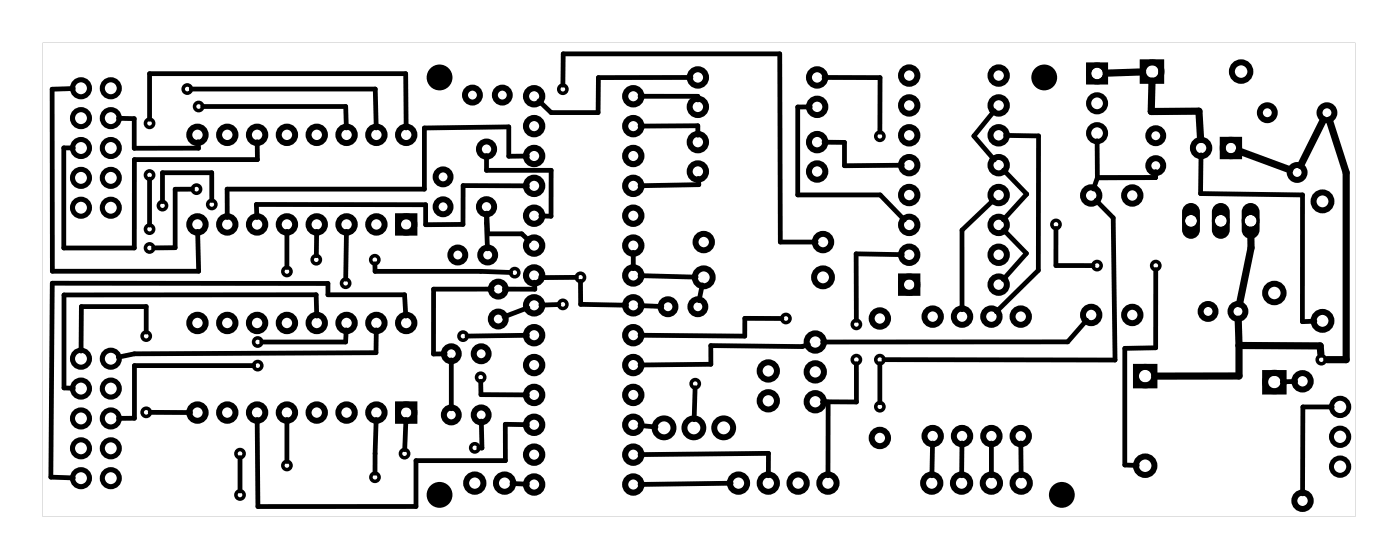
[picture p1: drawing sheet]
<svg xmlns="http://www.w3.org/2000/svg" width="119mm" height="48mm" viewBox="0 0 119 48" stroke-linecap="round" stroke-linejoin="round" font-family="sans-serif">
<g fill="#000">
<path d="M92.5 5.3v1.9h1.9v-1.9zM92.9 6.2a.5 .5 0 0 1 1 0 .5 .5 0 0 1-1 0z"/>
<path d="M3.6 3.6v40.3h111.8v-40.3zM3.6 3.6h111.8v40.3h-111.8z"/>
<path d="M100.9 17.5l-.2 .5v1.5a.76 .76 0 0 0 .7 .8 .76 .76 0 0 0 .8-.8v-1.5a.76 .76 0 0 0-.5-.7 .76 .76 0 0 0-.8 .2zM100.9 18.8a.51 .51 0 0 1 1 0 .51 .51 0 0 1-1 0z"/>
<path d="M103.4 17.5l-.2 .5v1.5a.76 .76 0 0 0 .8 .8 .76 .76 0 0 0 .7-.8v-1.5a.76 .76 0 0 0-.4-.7 .76 .76 0 0 0-.9 .2zM103.5 18.8a.51 .51 0 0 1 1 0 .51 .51 0 0 1-1 0z"/>
<path d="M106 17.5l-.2 .5v1.5a.76 .76 0 0 0 .7 .8 .76 .76 0 0 0 .8-.8v-1.5a.76 .76 0 0 0-.5-.7 .76 .76 0 0 0-.8 .2zM106 18.8a.51 .51 0 0 1 1 0 .51 .51 0 0 1-1 0z"/>
</g>
<g fill="none" stroke="#000" stroke-width=".43">
<circle cx="6.9" cy="17.7" r=".72"/>
<circle cx="6.9" cy="10" r=".72"/>
<circle cx="6.9" cy="15.1" r=".72"/>
<circle cx="6.9" cy="12.6" r=".72"/>
<circle cx="6.9" cy="7.5" r=".72"/>
<circle cx="9.4" cy="17.7" r=".72"/>
<circle cx="9.4" cy="10" r=".72"/>
<circle cx="9.4" cy="12.6" r=".72"/>
<circle cx="9.4" cy="15.1" r=".72"/>
<circle cx="9.4" cy="7.5" r=".72"/>
<circle cx="6.9" cy="33" r=".72"/>
<circle cx="6.9" cy="38.1" r=".72"/>
<circle cx="6.9" cy="35.6" r=".72"/>
<circle cx="6.9" cy="30.5" r=".72"/>
<circle cx="9.4" cy="33" r=".72"/>
<circle cx="9.4" cy="35.6" r=".72"/>
<circle cx="9.4" cy="38.1" r=".72"/>
<circle cx="9.4" cy="30.5" r=".72"/>
<circle cx="6.9" cy="40.7" r=".72"/>
<circle cx="9.4" cy="40.7" r=".72"/>
</g>
<g fill="none" stroke="#000" stroke-width=".3">
<circle cx="12.7" cy="14.9" r=".35"/>
<circle cx="12.7" cy="10.5" r=".35"/>
<circle cx="12.7" cy="19.5" r=".35"/>
<circle cx="13.8" cy="17.5" r=".35"/>
<circle cx="16" cy="7.6" r=".35"/>
<circle cx="16.7" cy="16.1" r=".35"/>
<circle cx="16.9" cy="9.1" r=".35"/>
<circle cx="18" cy="17.4" r=".35"/>
<circle cx="47.9" cy="7.6" r=".35"/>
<circle cx="74.9" cy="11.6" r=".35"/>
<circle cx="89.9" cy="19.1" r=".35"/>
<circle cx="12.5" cy="28.6" r=".35"/>
<circle cx="12.5" cy="35.1" r=".35"/>
<circle cx="12.7" cy="21.1" r=".35"/>
<circle cx="20.4" cy="38.6" r=".35"/>
<circle cx="21.9" cy="29.1" r=".35"/>
<circle cx="21.9" cy="31.1" r=".35"/>
<circle cx="24.4" cy="39.6" r=".35"/>
<circle cx="24.4" cy="23.1" r=".35"/>
<circle cx="26.9" cy="22.1" r=".35"/>
<circle cx="29.4" cy="24.1" r=".35"/>
<circle cx="31.9" cy="22.1" r=".35"/>
<circle cx="34.5" cy="38.6" r=".35"/>
<circle cx="39.4" cy="28.6" r=".35"/>
<circle cx="40.4" cy="38.1" r=".35"/>
<circle cx="40.9" cy="32.1" r=".35"/>
<circle cx="43.8" cy="23.2" r=".35"/>
<circle cx="47.9" cy="25.9" r=".35"/>
<circle cx="49.4" cy="23.6" r=".35"/>
<circle cx="59.2" cy="32.6" r=".35"/>
<circle cx="66.9" cy="27.1" r=".35"/>
<circle cx="72.9" cy="30.6" r=".35"/>
<circle cx="72.9" cy="27.6" r=".35"/>
<circle cx="74.9" cy="34.6" r=".35"/>
<circle cx="74.9" cy="30.6" r=".35"/>
<circle cx="93.4" cy="22.6" r=".35"/>
<circle cx="98.4" cy="22.6" r=".35"/>
<circle cx="112.5" cy="30.6" r=".35"/>
<circle cx="20.4" cy="42.1" r=".35"/>
<circle cx="31.9" cy="40.6" r=".35"/>
</g>
<g fill="none" stroke="#000" stroke-width=".5">
<circle cx="41.4" cy="17.6" r=".65"/>
<circle cx="41.4" cy="12.7" r=".65"/>
</g>
<g fill="none" stroke="#000" stroke-width=".51">
<path d="M33.9 18.4h1.4v1.4h-1.4zM97.3 5.3h1.6v1.6h-1.6zM104.1 11.9h1.4v1.4h-1.4zM33.9 34.4h1.4v1.4h-1.4zM76.7 23.5h1.4v1.4h-1.4zM96.8 31.2h1.5v1.6h-1.5zM107.8 31.7h1.5v1.6h-1.5z"/>
<circle cx="16.8" cy="19.1" r=".7"/>
<circle cx="16.8" cy="11.5" r=".7"/>
<circle cx="19.4" cy="19.1" r=".7"/>
<circle cx="19.4" cy="11.5" r=".7"/>
<circle cx="21.9" cy="19.1" r=".7"/>
<circle cx="21.9" cy="11.5" r=".7"/>
<circle cx="24.4" cy="19.1" r=".7"/>
<circle cx="24.4" cy="11.5" r=".7"/>
<circle cx="27" cy="19.1" r=".7"/>
<circle cx="27" cy="11.5" r=".7"/>
<circle cx="29.5" cy="19.1" r=".7"/>
<circle cx="29.5" cy="11.5" r=".7"/>
<circle cx="32.1" cy="19.1" r=".7"/>
<circle cx="32.1" cy="11.5" r=".7"/>
<circle cx="34.6" cy="19.1" r=".7"/>
<circle cx="34.6" cy="11.5" r=".7"/>
<circle cx="37.7" cy="17.6" r=".64"/>
<circle cx="37.7" cy="15" r=".64"/>
<circle cx="40.2" cy="8.1" r=".64"/>
<circle cx="42.8" cy="8.1" r=".64"/>
<circle cx="59.4" cy="12.1" r=".7"/>
<circle cx="59.4" cy="6.6" r=".7"/>
<circle cx="59.4" cy="14.6" r=".7"/>
<circle cx="59.4" cy="9.1" r=".7"/>
<circle cx="69.6" cy="14.6" r=".7"/>
<circle cx="69.6" cy="9.1" r=".7"/>
<circle cx="69.6" cy="6.6" r=".7"/>
<circle cx="69.6" cy="12.1" r=".7"/>
<circle cx="77.4" cy="6.4" r=".7"/>
<circle cx="77.4" cy="19.1" r=".7"/>
<circle cx="77.4" cy="16.6" r=".7"/>
<circle cx="77.4" cy="9" r=".7"/>
<circle cx="77.4" cy="14" r=".7"/>
<circle cx="77.4" cy="11.5" r=".7"/>
<circle cx="85.1" cy="14" r=".7"/>
<circle cx="85.1" cy="11.5" r=".7"/>
<circle cx="85.1" cy="9" r=".7"/>
<circle cx="85.1" cy="6.4" r=".7"/>
<circle cx="85.1" cy="16.6" r=".7"/>
<circle cx="85.1" cy="19.1" r=".7"/>
<circle cx="92.9" cy="16.6" r=".7"/>
<circle cx="96.4" cy="16.6" r=".7"/>
<circle cx="98.1" cy="6.1" r=".79"/>
<circle cx="98.4" cy="14.1" r=".64"/>
<circle cx="98.4" cy="11.5" r=".64"/>
<circle cx="102.3" cy="12.6" r=".7"/>
<circle cx="104.8" cy="12.6" r=".7"/>
<circle cx="105.7" cy="6.1" r=".79"/>
<circle cx="107.9" cy="9.6" r=".64"/>
<circle cx="110.5" cy="14.7" r=".64"/>
<circle cx="112.6" cy="17.1" r=".76"/>
<circle cx="113" cy="9.6" r=".64"/>
<circle cx="16.8" cy="35.1" r=".7"/>
<circle cx="16.8" cy="27.5" r=".7"/>
<circle cx="19.4" cy="35.1" r=".7"/>
<circle cx="19.4" cy="27.5" r=".7"/>
<circle cx="21.9" cy="35.1" r=".7"/>
<circle cx="21.9" cy="27.5" r=".7"/>
<circle cx="24.4" cy="35.1" r=".7"/>
<circle cx="24.4" cy="27.5" r=".7"/>
<circle cx="27" cy="35.1" r=".7"/>
<circle cx="27" cy="27.5" r=".7"/>
<circle cx="29.5" cy="35.1" r=".7"/>
<circle cx="29.5" cy="27.5" r=".7"/>
<circle cx="32.1" cy="35.1" r=".7"/>
<circle cx="32.1" cy="27.5" r=".7"/>
<circle cx="34.6" cy="35.1" r=".7"/>
<circle cx="34.6" cy="27.5" r=".7"/>
<circle cx="38.4" cy="35.3" r=".64"/>
<circle cx="38.4" cy="30.1" r=".64"/>
<circle cx="39" cy="21.7" r=".64"/>
<circle cx="41" cy="35.3" r=".64"/>
<circle cx="41" cy="30.1" r=".64"/>
<circle cx="41.5" cy="21.7" r=".64"/>
<circle cx="42.4" cy="27.1" r=".64"/>
<circle cx="42.4" cy="24.6" r=".64"/>
<circle cx="56.6" cy="36.4" r=".8"/>
<circle cx="56.9" cy="26.1" r=".64"/>
<circle cx="59.1" cy="36.4" r=".8"/>
<circle cx="59.4" cy="26.1" r=".64"/>
<circle cx="59.9" cy="23.6" r=".76"/>
<circle cx="59.9" cy="20.6" r=".7"/>
<circle cx="61.6" cy="36.4" r=".8"/>
<circle cx="65.4" cy="31.5" r=".74"/>
<circle cx="65.4" cy="34.1" r=".74"/>
<circle cx="69.4" cy="34.2" r=".74"/>
<circle cx="69.4" cy="29.1" r=".74"/>
<circle cx="69.4" cy="31.6" r=".74"/>
<circle cx="70.1" cy="23.6" r=".76"/>
<circle cx="70.1" cy="20.6" r=".7"/>
<circle cx="74.9" cy="37.2" r=".7"/>
<circle cx="74.9" cy="27.1" r=".7"/>
<circle cx="77.4" cy="21.7" r=".7"/>
<circle cx="77.4" cy="24.2" r=".7"/>
<circle cx="79.4" cy="37.1" r=".7"/>
<circle cx="79.4" cy="26.9" r=".7"/>
<circle cx="81.9" cy="37.1" r=".7"/>
<circle cx="81.9" cy="26.9" r=".7"/>
<circle cx="84.4" cy="37.1" r=".7"/>
<circle cx="84.4" cy="26.9" r=".7"/>
<circle cx="85.1" cy="21.7" r=".7"/>
<circle cx="85.1" cy="24.2" r=".7"/>
<circle cx="86.9" cy="37.1" r=".7"/>
<circle cx="86.9" cy="26.9" r=".7"/>
<circle cx="92.9" cy="26.8" r=".7"/>
<circle cx="96.4" cy="26.8" r=".7"/>
<circle cx="97.5" cy="39.6" r=".79"/>
<circle cx="97.5" cy="32" r=".79"/>
<circle cx="102.9" cy="26.5" r=".64"/>
<circle cx="105.4" cy="26.5" r=".64"/>
<circle cx="108.5" cy="32.5" r=".79"/>
<circle cx="108.5" cy="24.9" r=".79"/>
<circle cx="110.9" cy="32.4" r=".7"/>
<circle cx="112.6" cy="27.3" r=".76"/>
<circle cx="40.4" cy="41.1" r=".74"/>
<circle cx="43" cy="41.1" r=".74"/>
<circle cx="62.9" cy="41.1" r=".74"/>
<circle cx="65.4" cy="41.1" r=".74"/>
<circle cx="68" cy="41.1" r=".74"/>
<circle cx="70.5" cy="41.1" r=".74"/>
<circle cx="79.4" cy="41.1" r=".74"/>
<circle cx="81.9" cy="41.1" r=".74"/>
<circle cx="84.4" cy="41.1" r=".74"/>
<circle cx="87" cy="41.1" r=".74"/>
<circle cx="110.9" cy="42.6" r=".7"/>
</g>
<g fill="#000">
<circle cx="37.4" cy="6.6" r="1.1"/>
<circle cx="88.9" cy="6.6" r="1.1"/>
<circle cx="37.4" cy="42.1" r="1.1"/>
<circle cx="90.4" cy="42.1" r="1.1"/>
</g>
<g fill="none" stroke="#000" stroke-width=".52">
<circle cx="45.5" cy="13.3" r=".69"/>
<circle cx="45.5" cy="18.3" r=".69"/>
<circle cx="45.5" cy="8.2" r=".69"/>
<circle cx="45.5" cy="10.7" r=".69"/>
<circle cx="45.5" cy="15.8" r=".69"/>
<circle cx="53.9" cy="13.3" r=".69"/>
<circle cx="53.9" cy="8.2" r=".69"/>
<circle cx="53.9" cy="10.7" r=".69"/>
<circle cx="53.9" cy="15.8" r=".69"/>
<circle cx="53.9" cy="18.3" r=".69"/>
<circle cx="45.5" cy="20.9" r=".69"/>
<circle cx="45.5" cy="38.7" r=".69"/>
<circle cx="45.5" cy="31" r=".69"/>
<circle cx="45.5" cy="26" r=".69"/>
<circle cx="45.5" cy="23.4" r=".69"/>
<circle cx="45.5" cy="28.5" r=".69"/>
<circle cx="45.5" cy="36.1" r=".69"/>
<circle cx="45.5" cy="33.6" r=".69"/>
<circle cx="53.9" cy="20.9" r=".69"/>
<circle cx="53.9" cy="38.7" r=".69"/>
<circle cx="53.9" cy="28.5" r=".69"/>
<circle cx="53.9" cy="31" r=".69"/>
<circle cx="53.9" cy="23.4" r=".69"/>
<circle cx="53.9" cy="26" r=".69"/>
<circle cx="53.9" cy="33.6" r=".69"/>
<circle cx="53.9" cy="36.1" r=".69"/>
<circle cx="45.5" cy="41.2" r=".69"/>
<circle cx="53.9" cy="41.2" r=".69"/>
</g>
<g fill="none" stroke="#000" stroke-width=".44">
<circle cx="93.4" cy="8.8" r=".72"/>
<circle cx="93.4" cy="6.2" r=".72"/>
<circle cx="93.4" cy="11.3" r=".72"/>
</g>
<g fill="none" stroke="#000" stroke-width=".25">
<circle cx="101.4" cy="18.8" r=".64"/>
<circle cx="104" cy="18.8" r=".64"/>
<circle cx="106.5" cy="18.8" r=".64"/>
</g>
<g fill="none" stroke="#000" stroke-width=".42">
<circle cx="114.1" cy="37.1" r=".74"/>
<circle cx="114.1" cy="34.6" r=".74"/>
<circle cx="114.1" cy="39.7" r=".74"/>
</g>
<g fill="none" stroke="#000" stroke-width=".41">
<path d="M6.2 7.5l-1.8 .1 .1 15.5h12.4l-.1-3.4M10.1 10.1h1.3v2.5h5.5v-.5M12.7 15.2v3.9M12.7 10.1v-3.8h21.9v4.6M16.3 7.6h15.7v3.3M16.4 16.1h-1.5v5h-1.8M17.3 9.1h12.1l.1 1.8M18 17v-2.3h-4.2v2.4M21.9 12.1v1.5h-10.5v7.5h-6v-8.5h.8M24.4 19.7v3M27 19.7l-.1 2M29.5 19.7l-.1 4"/>
<path d="M41.4 18.1l.1 3.1M41.4 13.2v1.3h5.5v3.9h-.8M41.5 18.1v1.8h2.9l.7 .6M44.9 15.8h-5.5v3.3h-3.1v-1.7h-14.5l.1 1.1M44.9 13.3h-1.6v-2.5l-7.2 .1v5.2h-16.8l.1 2.4M47.9 7.2l.1-2.6h18.4l.1 16h3M54.5 8.2h4.9v.3M54.5 10.7h4.9v.8M58.9 6.6h-7.9l-.1 3h-4l-1-1M59.5 15.2v.5l-5 .1M69 9.1h-1.1v7.5h7.1l2 2.1M70.2 6.6h4.8"/>
<path d="M70.2 12.1h1.7v2h5M75 6.6l-.1 4.6M84.6 17l-2.7 2.6v6.7M84.7 9.4l-1.8 2.2 1.8 2M85.5 19.5l1.9 2-2 2.3M85.5 14.5l1.9 2-1.9 2.2M85.6 11.5l2.9 .1-.1 11.4-3.5 3.5M89.9 19.4v3.2h3.2M93.3 17l1.5 1.5 .2 12.1h-19.7M93.4 12l.1 3.1M93.5 15.1l-.4 1M98.4 14.6v.5h-4.9"/>
<path d="M102.3 13.2v3.3l8.6 .1v10.8l1.1-.1M12.5 28.2v-2.1h-5.6v3.8M12.8 35.1h3.4M20.4 38.9v2.9M21.6 31.1h-10.2v4.5h-1.3M21.9 35.7l.1 7.4h13.4v-3.9h7.6v-3.1h1.9M24.4 35.7v3.5M27 26.9l-.1-1.8h-21.4v7.9h.7M29.5 28.1l-.1 1h-7.1M31.9 22.4v.7h9l2.6 .1M32 35.7l-.1 4.5M32 28.1v1.9l-20.6 .1-1.3 .3"/>
<path d="M34.6 26.9l-.1-1.8h-6.6v-1h-23.4l-.2 16.5h1.9M34.6 35.7l-.1 2.5M38.4 30.6v4.2M40.9 32.4l.1 1.2h3.9M41 35.8v2.3h-.2M41.9 24.6h-5v5.5h1M44.9 28.5l-5.1 .1M45 26.2l-2.1 .7M45.5 24l.1 .6h-2.6M46.1 23.5l3 .1M47.6 25.9h-1.5M49.4 23.9l.1 2 3.9 .1"/>
<path d="M53.9 21.5v1.4M54.5 36.2l1.4 .1M54.5 26l1.9 .1M54.5 23.4l4.8 .2M54.5 38.7l11-.1-.1 1.9M59.2 33l-.1 2.7M59.8 24.2l-.3 1.4M66.6 27.1h-3.2v1.5l-8.9-.1M68.8 29.3l-.5 .2-7.8-.1v1.6h-6M70.1 34.2h.4v6.3M72.9 30.9v3.3h-2.8M74.9 30.9v3.3"/>
<path d="M76.9 21.7l-4-.1v5.6M79.4 37.7v2.8M81.9 37.7v2.8M84.4 37.7v2.8M86.9 37.7l.1 2.8M92.6 27.2l-1.7 1.9h-20.8M98.4 22.9v6.7h-2.6v9.9l1.1 .1M110.4 32.4l-1.2 .1M113.5 34.6h-2.5l-.1 7.4M43.6 41.1l1.3 .1M62.3 41.1l-7.8 .1"/>
</g>
<path d="M97.3 6.1l-3.1 .1M98.1 6.9v2.6h4l.2 2.4M105.5 12.8l4.4 1.6M106.5 19.6l.1 1.5-1 4.7M112.7 10.2l-1.9 3.9M113.2 10.2l1.5 4.5v15.9h-1.7M105.5 27.2v2.2M105.5 29.4h6.9l.1 .7M105.5 29.4v2.6h-7.1" fill="none" stroke="#000" stroke-width=".61"/>
</svg>
